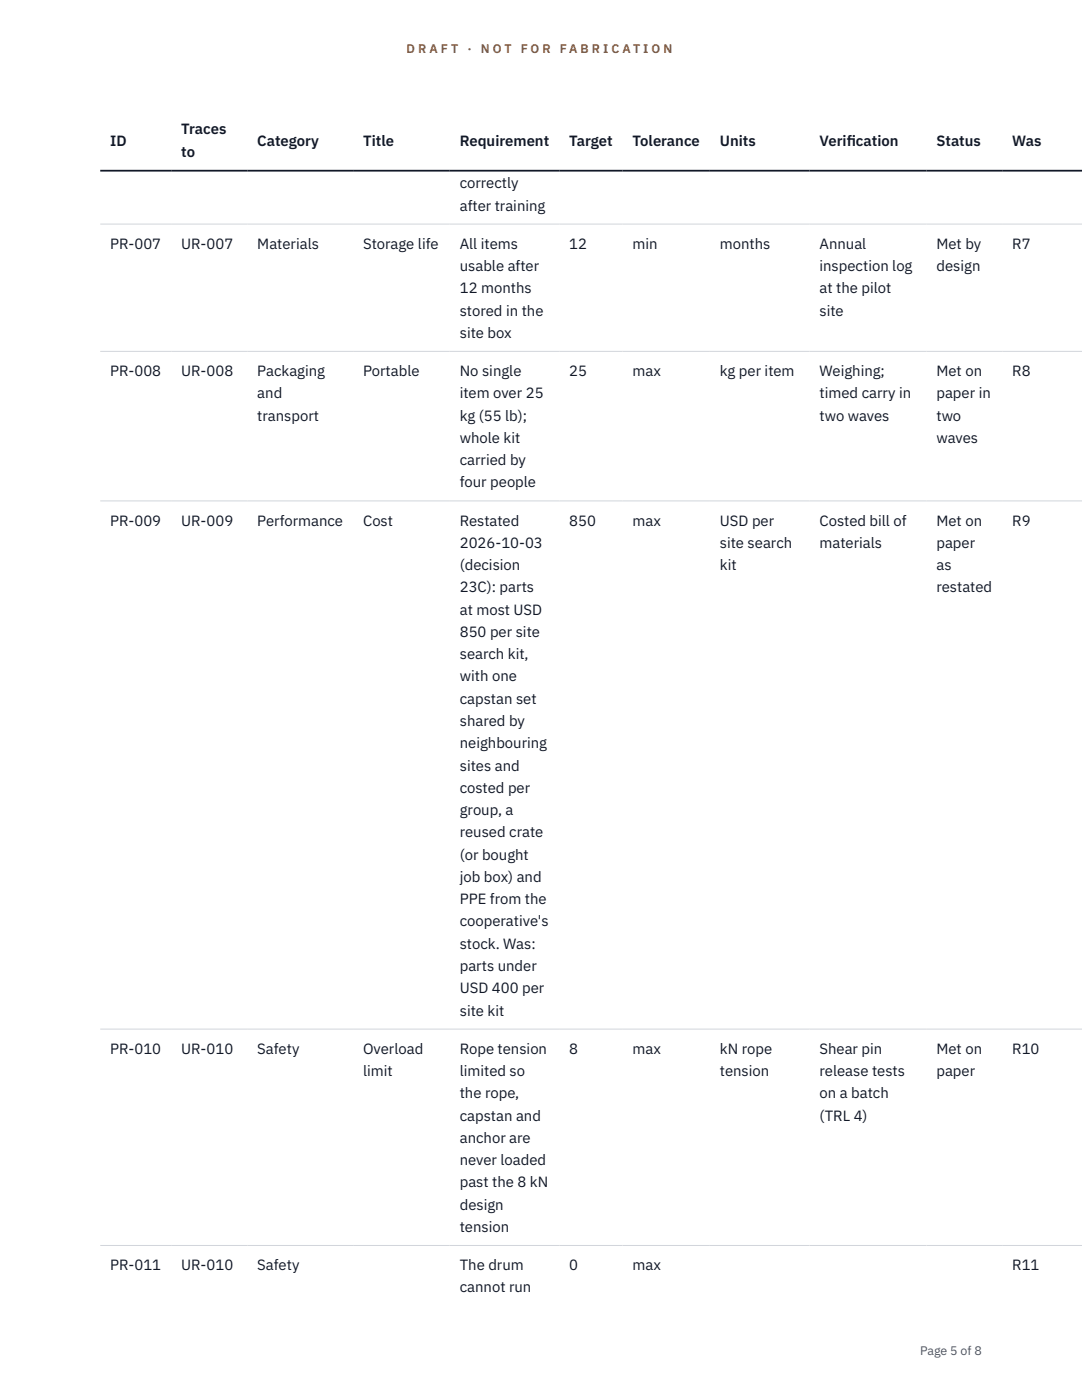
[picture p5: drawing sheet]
<svg xmlns="http://www.w3.org/2000/svg" width="216mm" height="279mm" viewBox="0 0 216 279" stroke-linecap="round" stroke-linejoin="round" font-family="sans-serif">
<defs><g id="words">
<g font-size="3" fill="#111827">
<text x="22" y="29.1">ID</text>
<text x="36.2" y="26.8">Traces</text>
<text x="51.3" y="29.1">Category</text>
<text x="72.5" y="29.1">Title</text>
<text x="91.7" y="29.1">Requirement</text>
<text x="113.6" y="29.1">Target</text>
<text x="126.2" y="29.1">Tolerance</text>
<text x="143.6" y="29.1">Units</text>
<text x="163.5" y="29.1">Verif</text>
<text x="169" y="29.1">ication</text>
<text x="186.9" y="29.1">Status</text>
<text x="202" y="29.1">Was</text>
<text x="36.2" y="31.3">to</text>
<text x="91.7" y="37.6">correctly</text>
<text x="91.7" y="42">after training</text>
<text x="22" y="49.6">PR-007</text>
<text x="36.2" y="49.6">UR-007</text>
<text x="51.3" y="49.6">Materials</text>
<text x="72.5" y="49.6">Storage life</text>
<text x="91.7" y="49.6">All items</text>
<text x="113.6" y="49.6">12</text>
<text x="126.2" y="49.6">min</text>
<text x="143.6" y="49.6">months</text>
<text x="163.5" y="49.6">Annual</text>
<text x="186.9" y="49.6">Met by</text>
<text x="202" y="49.6">R7</text>
<text x="91.7" y="54.1">usable after</text>
<text x="91.7" y="58.5">12 months</text>
<text x="163.5" y="54.1">inspection log</text>
<text x="163.5" y="58.5">at the pilot</text>
<text x="186.9" y="54.1">design</text>
<text x="91.7" y="63">stored in the</text>
<text x="163.5" y="63">site</text>
<text x="91.7" y="67.4">site box</text>
<text x="22" y="75">PR-008</text>
<text x="36.2" y="75">UR-008</text>
<text x="51.3" y="75">Packaging</text>
<text x="72.5" y="75">Portable</text>
<text x="91.7" y="75">No single</text>
<text x="113.6" y="75">25</text>
<text x="126.2" y="75">max</text>
<text x="143.6" y="75">kg per item</text>
<text x="163.5" y="75">Weighing;</text>
<text x="186.9" y="75">Met on</text>
<text x="202" y="75">R8</text>
<text x="51.3" y="79.5">and</text>
<text x="51.3" y="83.9">transport</text>
<text x="91.7" y="79.5">item over 25</text>
<text x="91.7" y="83.9">kg (55 lb);</text>
<text x="163.5" y="79.5">timed carry in</text>
<text x="163.5" y="83.9">two waves</text>
<text x="186.9" y="79.5">paper in</text>
<text x="186.9" y="83.9">two</text>
<text x="91.7" y="88.4">whole kit</text>
<text x="186.9" y="88.4">waves</text>
<text x="91.7" y="92.8">carried by</text>
<text x="91.7" y="97.3">four people</text>
<text x="22" y="104.9">PR-009</text>
<text x="36.2" y="104.9">UR-009</text>
<text x="51.3" y="104.9">Performance</text>
<text x="72.5" y="104.9">Cost</text>
<text x="91.7" y="104.9">Restated</text>
<text x="113.6" y="104.9">850</text>
<text x="126.2" y="104.9">max</text>
<text x="143.6" y="104.9">USD per</text>
<text x="163.5" y="104.9">Costed bill of</text>
<text x="186.9" y="104.9">Met on</text>
<text x="202" y="104.9">R9</text>
<text x="91.7" y="109.3">2026-10-03</text>
<text x="91.7" y="113.8">(decision</text>
<text x="143.6" y="109.3">site search</text>
<text x="143.6" y="113.8">kit</text>
<text x="163.5" y="109.3">materials</text>
<text x="186.9" y="109.3">paper</text>
<text x="186.9" y="113.8">as</text>
<text x="91.7" y="118.2">23C): parts</text>
<text x="186.9" y="118.2">restated</text>
<text x="91.7" y="122.7">at most USD</text>
<text x="91.7" y="127.1">850 per site</text>
<text x="91.7" y="131.6">search kit,</text>
<text x="91.7" y="136">with one</text>
<text x="91.7" y="140.5">capstan set</text>
<text x="91.7" y="144.9">shared by</text>
<text x="91.7" y="149.3">neighbouring</text>
<text x="91.7" y="153.8">sites and</text>
<text x="91.7" y="158.2">costed per</text>
<text x="91.7" y="162.7">group, a</text>
<text x="91.7" y="167.1">reused crate</text>
<text x="91.7" y="171.6">(or bought</text>
<text x="91.7" y="176">job box) and</text>
<text x="91.7" y="180.5">PPE from the</text>
<text x="91.7" y="184.9">cooperative's</text>
<text x="91.7" y="189.3">stock. Was:</text>
<text x="91.7" y="193.8">parts under</text>
<text x="91.7" y="198.2">USD 400 per</text>
<text x="91.7" y="202.7">site kit</text>
<text x="22" y="210.3">PR-010</text>
<text x="36.2" y="210.3">UR-010</text>
<text x="51.3" y="210.3">Safety</text>
<text x="72.5" y="210.3">Overload</text>
<text x="72.5" y="214.7">limit</text>
<text x="91.7" y="210.3">Rope tension</text>
<text x="91.7" y="214.7">limited so</text>
<text x="113.6" y="210.3">8</text>
<text x="126.2" y="210.3">max</text>
<text x="143.6" y="210.3">kN rope</text>
<text x="143.6" y="214.7">tension</text>
<text x="163.5" y="210.3">Shear pin</text>
<text x="163.5" y="214.7">release tests</text>
<text x="186.9" y="210.3">Met on</text>
<text x="186.9" y="214.7">paper</text>
<text x="202" y="210.3">R10</text>
<text x="91.7" y="219.2">the rope,</text>
<text x="163.5" y="219.2">on a batch</text>
<text x="91.7" y="223.6">capstan and</text>
<text x="163.5" y="223.6">(TRL 4)</text>
<text x="91.7" y="228.1">anchor are</text>
<text x="91.7" y="232.5">never loaded</text>
<text x="91.7" y="237">past the 8 kN</text>
<text x="91.7" y="241.4">design</text>
<text x="91.7" y="245.9">tension</text>
<text x="22" y="253.5">PR-011</text>
<text x="36.2" y="253.5">UR-010</text>
<text x="51.3" y="253.5">Safety</text>
<text x="91.7" y="253.5">The drum</text>
<text x="91.7" y="257.9">cannot run</text>
<text x="113.6" y="253.5">0</text>
<text x="126.2" y="253.5">max</text>
<text x="202" y="253.5">R11</text>
</g>
<g font-size="2.5" fill="#b45309">
<text x="81.1" y="10.5">D R A F T</text>
<text x="93.3" y="10.5">·</text>
<text x="95.9" y="10.5">N O T</text>
<text x="103.9" y="10.5">F O R</text>
<text x="111.7" y="10.5">F A B R I C A T I O N</text>
</g>
<text font-size="2.5" fill="#4b5563" x="183.6" y="270.3">Page 5 of 8</text>
</g></defs>
<path d="M20 44.7h195.9M20 70.1h195.9M20 100h195.9M20 205.4h195.9M20 248.6h195.9" fill="none" stroke="#d1d5db" stroke-width=".2"/>
<path d="M20 34.1h195.9" fill="none" stroke="#111827" stroke-width=".35"/>
<use href="#words"/>
</svg>
